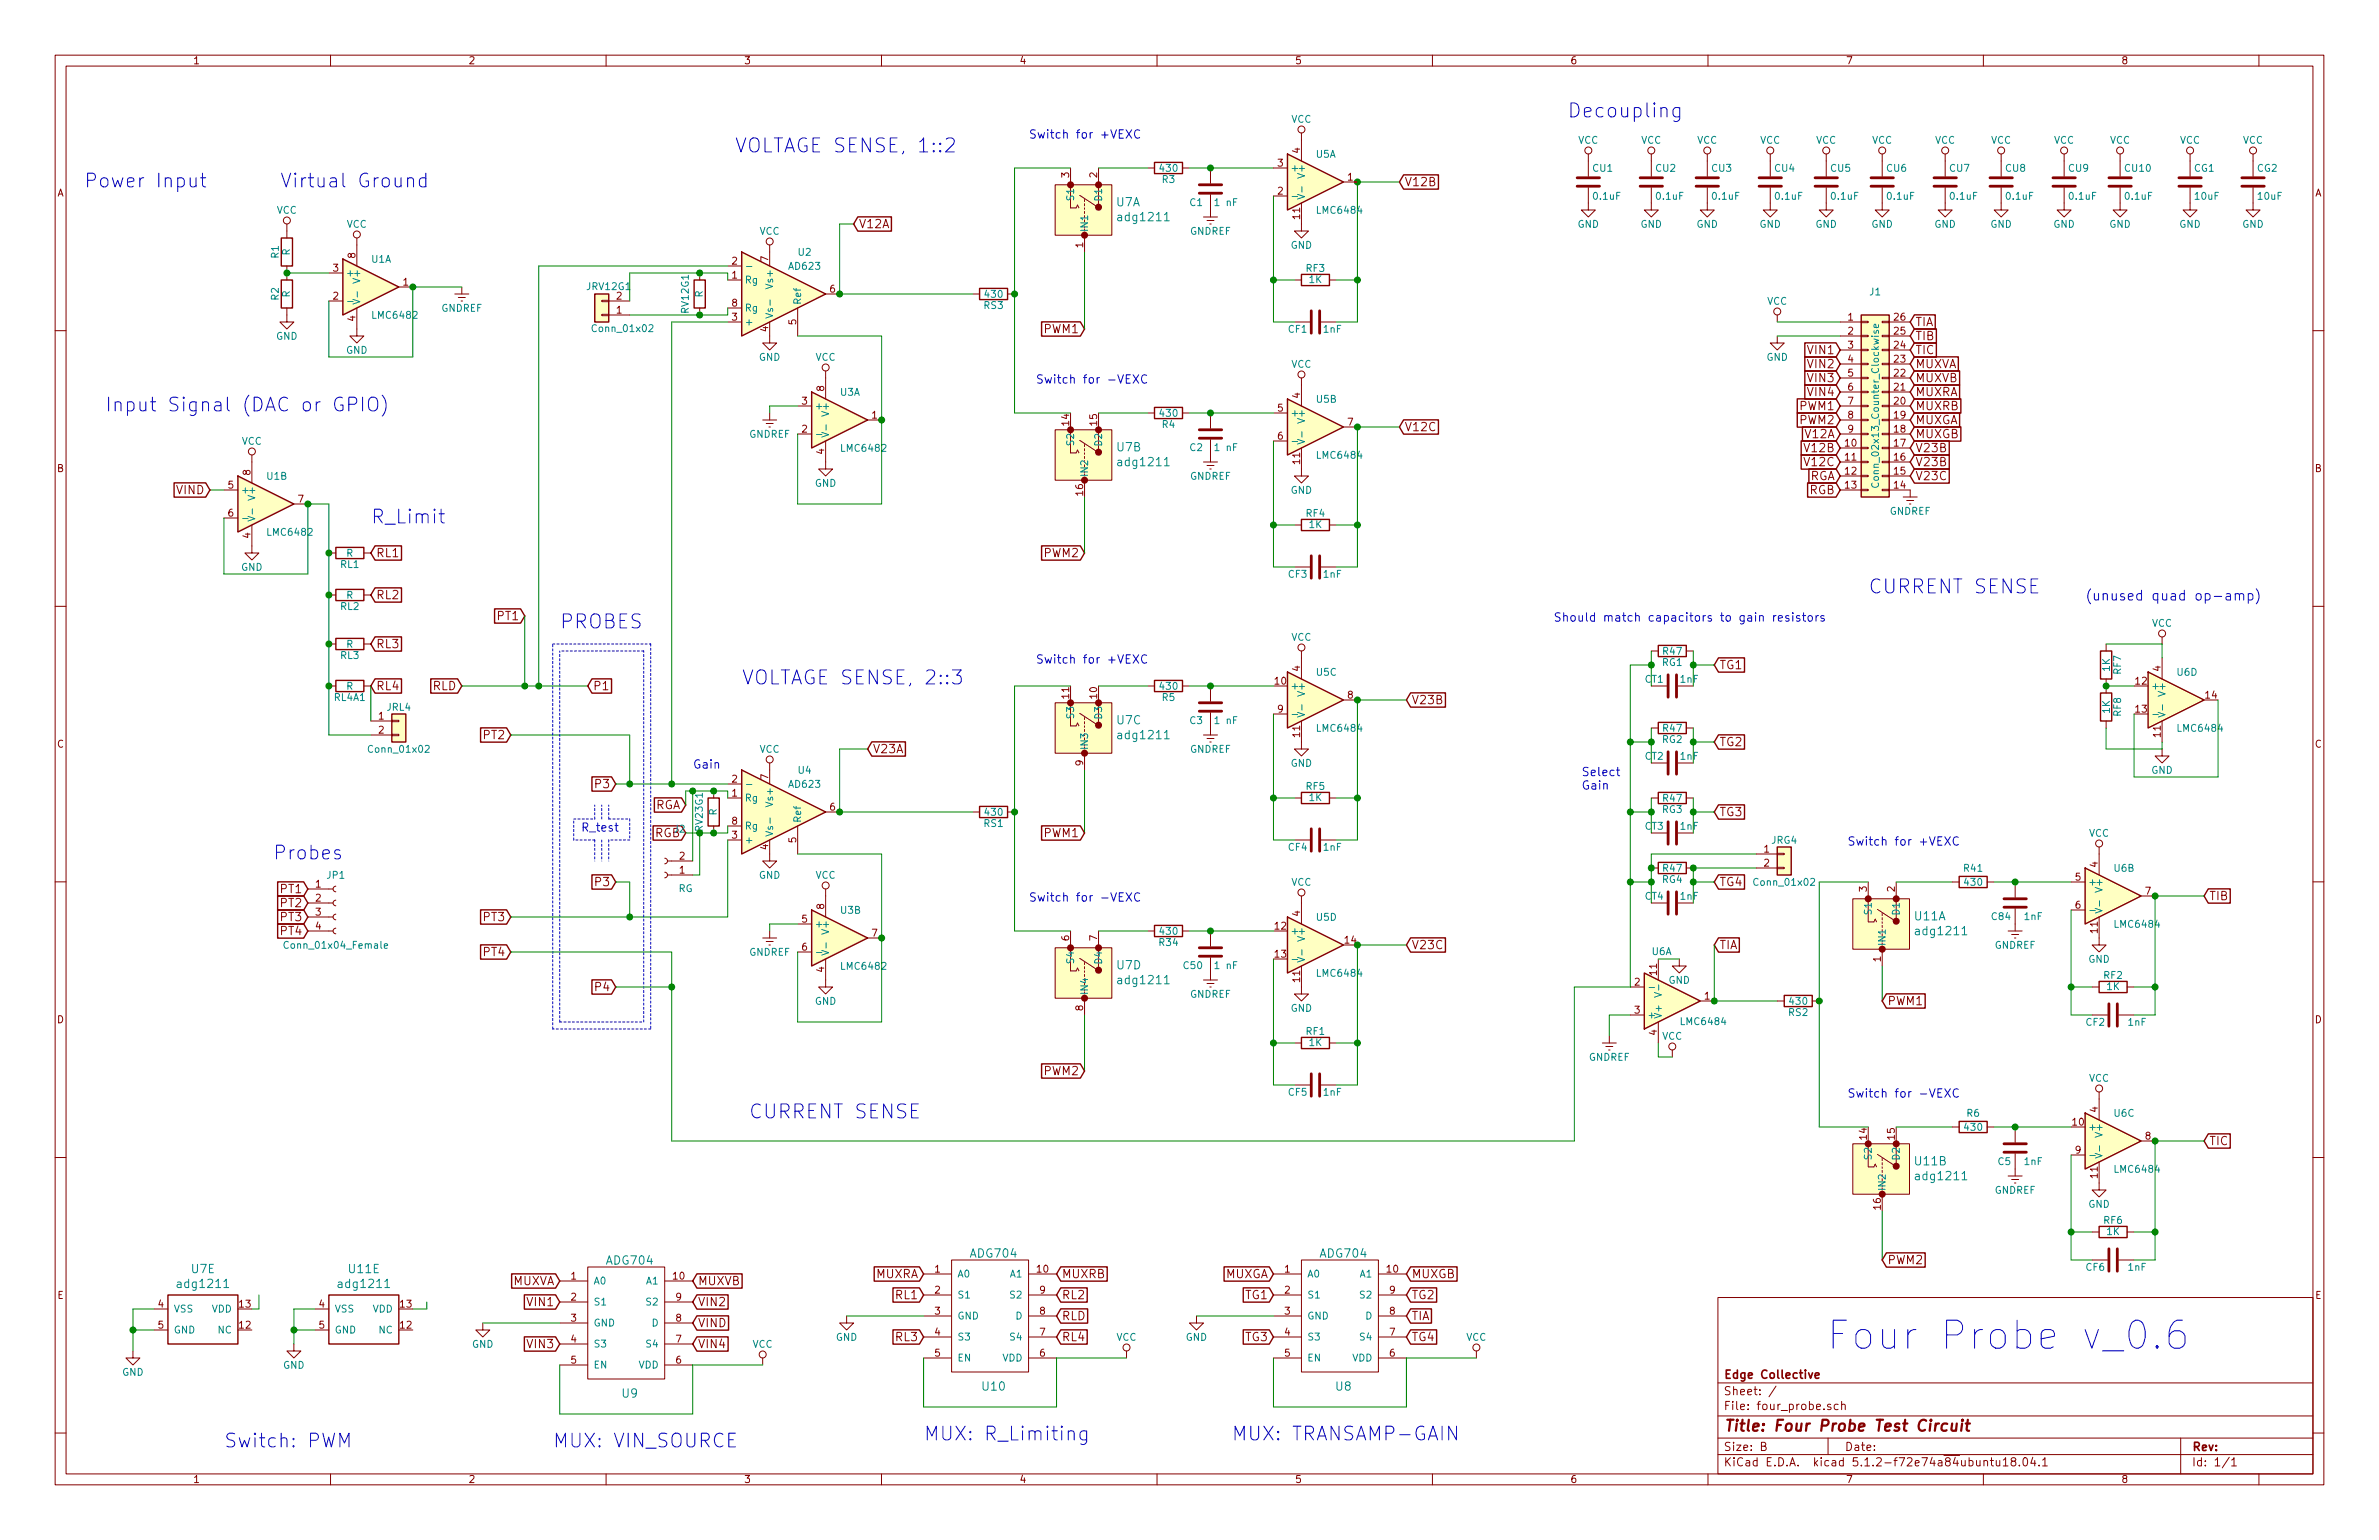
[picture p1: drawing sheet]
<svg xmlns="http://www.w3.org/2000/svg" width="432mm" height="279mm" viewBox="0 0 432 279" stroke-linecap="round" stroke-linejoin="round" font-family="sans-serif">
<defs><g id="words">
<text font-size="7.1" fill="#0000c2" x="331.5" y="244.9">Four Probe v_0.6</text>
<g font-size="3.5" fill="#0000c2">
<text x="284.5" y="21.3">Decoupling</text>
<text x="133.3" y="27.7">VOLTAGE SENSE, 1::2</text>
<text x="15.2" y="34">Power Input</text>
<text x="50.8" y="34">Virtual Ground</text>
<text x="19" y="74.7">Input Signal (DAC or GPIO)</text>
<text x="67.3" y="95">R_Limit</text>
<text x="339.1" y="107.7">CURRENT SENSE</text>
<text x="101.6" y="114">PROBES</text>
<text x="134.6" y="124.2">VOLTAGE SENSE, 2::3</text>
<text x="49.5" y="156">Probes</text>
<text x="135.9" y="202.9">CURRENT SENSE</text>
<text x="40.6" y="262.6">Switch: PWM</text>
<text x="100.3" y="262.6">MUX: VIN_SOURCE</text>
<text x="167.6" y="261.4">MUX: R_Limiting</text>
<text x="223.5" y="261.4">MUX: TRANSAMP-GAIN</text>
</g>
<text font-size="2.8" fill="#840000" x="312.8" y="259.7">Title: Four Probe Test Circuit</text>
<text font-size="2.5" fill="#0000c2" x="378.5" y="109">(unused quad op-amp)</text>
<g font-size="2.1" fill="#0000c2">
<text x="186.7" y="25.1">Switch for +VEXC</text>
<text x="188" y="69.6">Switch for -VEXC</text>
<text x="281.9" y="112.8">Should match capacitors to gain resistors</text>
<text x="188" y="120.4">Switch for +VEXC</text>
<text x="125.7" y="139.4">Gain</text>
<text x="287" y="140.8">Select</text>
<text x="287" y="143.3">Gain</text>
<text x="105.4" y="150.9">R_test</text>
<text x="335.3" y="153.4">Switch for +VEXC</text>
<text x="186.7" y="163.6">Switch for -VEXC</text>
<text x="335.3" y="199.1">Switch for -VEXC</text>
</g>
<g font-size="2.1" fill="#840000">
<text x="254.9" y="33.8">V12B</text>
<text x="155.9" y="41.4">V12A</text>
<text x="347.6" y="59.2">TIA</text>
<text x="189.6" y="60.5">PWM1</text>
<text x="328.4" y="64.3">VIN1</text>
<text x="347.6" y="64.3">TIC</text>
<text x="347.6" y="61.7">TIB</text>
<text x="328.4" y="66.8">VIN2</text>
<text x="328.4" y="69.3">VIN3</text>
<text x="328.4" y="71.9">VIN4</text>
<text x="347.6" y="66.8">MUXVA</text>
<text x="347.6" y="69.3">MUXVB</text>
<text x="347.6" y="71.9">MUXRA</text>
<text x="326.7" y="74.4">PWM1</text>
<text x="326.7" y="77">PWM2</text>
<text x="347.6" y="74.4">MUXRB</text>
<text x="347.6" y="77">MUXGA</text>
<text x="254.9" y="78.2">V12C</text>
<text x="327.8" y="79.5">V12A</text>
<text x="327.8" y="82">V12B</text>
<text x="347.6" y="79.5">MUXGB</text>
<text x="347.6" y="82">V23B</text>
<text x="32.1" y="89.7">VIND</text>
<text x="327.8" y="84.6">V12C</text>
<text x="328.4" y="87.1">RGA</text>
<text x="328.4" y="89.7">RGB</text>
<text x="347.6" y="84.6">V23B</text>
<text x="347.6" y="87.1">V23C</text>
<text x="68.2" y="101.1">RL1</text>
<text x="189.6" y="101.1">PWM2</text>
<text x="68.2" y="108.7">RL2</text>
<text x="90.4" y="112.5">PT1</text>
<text x="68.2" y="117.6">RL3</text>
<text x="68.2" y="125.2">RL4</text>
<text x="78.5" y="125.2">RLD</text>
<text x="107.6" y="125.2">P1</text>
<text x="312.1" y="121.4">TG1</text>
<text x="256.2" y="127.8">V23B</text>
<text x="87.9" y="134.1">PT2</text>
<text x="158.4" y="136.7">V23A</text>
<text x="312.1" y="135.4">TG2</text>
<text x="108.3" y="143">P3</text>
<text x="118.8" y="146.8">RGA</text>
<text x="312.1" y="148.1">TG3</text>
<text x="118.8" y="151.9">RGB</text>
<text x="189.6" y="151.9">PWM1</text>
<text x="108.3" y="160.8">P3</text>
<text x="312.1" y="160.8">TG4</text>
<text x="51.1" y="167.1">PT3</text>
<text x="51.1" y="164.6">PT2</text>
<text x="51.1" y="162.1">PT1</text>
<text x="87.9" y="167.1">PT3</text>
<text x="401" y="163.3">TIB</text>
<text x="51.1" y="169.7">PT4</text>
<text x="87.9" y="173.5">PT4</text>
<text x="256.2" y="172.2">V23C</text>
<text x="312.1" y="172.2">TIA</text>
<text x="108.3" y="179.8">P4</text>
<text x="342.5" y="182.4">PWM1</text>
<text x="189.6" y="195.1">PWM2</text>
<text x="401" y="207.8">TIC</text>
<text x="93" y="233.2">MUXVA</text>
<text x="126.6" y="233.2">MUXVB</text>
<text x="159" y="231.9">MUXRA</text>
<text x="192.7" y="231.9">MUXRB</text>
<text x="222.3" y="231.9">MUXGA</text>
<text x="256.2" y="231.9">MUXGB</text>
<text x="342.5" y="229.4">PWM2</text>
<text x="96" y="237">VIN1</text>
<text x="126.6" y="237">VIN2</text>
<text x="162.7" y="235.7">RL1</text>
<text x="192.7" y="239.5">RLD</text>
<text x="192.7" y="235.7">RL2</text>
<text x="226.1" y="235.7">TG1</text>
<text x="256.2" y="239.5">TIA</text>
<text x="256.2" y="235.7">TG2</text>
<text x="96" y="244.6">VIN3</text>
<text x="126.6" y="244.6">VIN4</text>
<text x="126.6" y="240.8">VIND</text>
<text x="162.7" y="243.3">RL3</text>
<text x="192.7" y="243.3">RL4</text>
<text x="226.1" y="243.3">TG3</text>
<text x="256.2" y="243.3">TG4</text>
<text x="312.8" y="250.1">Edge Collective</text>
<text x="312.8" y="255.8">File: four_probe.sch</text>
<text x="312.8" y="253.1">Sheet: /</text>
<text x="312.8" y="263.2">Size: B</text>
<text x="334.8" y="263.2">Date:</text>
<text x="397.8" y="263.2">Rev:</text>
<text x="312.8" y="266">KiCad E.D.A. kicad 5.1.2-f72e74a84ubuntu18.04.1</text>
<text x="397.8" y="266">Id: 1/1</text>
</g>
<g font-size="2.1" fill="#008484">
<text x="202.6" y="37.4">U7A</text>
<text x="203.3" y="40.1">adg1211</text>
<text x="202.8" y="81.9">U7B</text>
<text x="203.3" y="84.6">adg1211</text>
<text x="202.8" y="131.4">U7C</text>
<text x="203.3" y="134.1">adg1211</text>
<text x="347.5" y="167">U11A</text>
<text x="348.1" y="169.7">adg1211</text>
<text x="202.8" y="175.9">U7D</text>
<text x="203.3" y="178.6">adg1211</text>
<text x="347.6" y="211.4">U11B</text>
<text x="348.1" y="214.1">adg1211</text>
<text x="32.6" y="233.7">adg1211</text>
<text x="34.8" y="231">U7E</text>
<text x="61.8" y="233.7">adg1211</text>
<text x="63.4" y="231">U11E</text>
<text x="110.2" y="229.4">ADG704</text>
<text x="176.2" y="228.2">ADG704</text>
<text x="239.7" y="228.2">ADG704</text>
<text x="113" y="253.6">U9</text>
<text x="178.4" y="252.3">U10</text>
<text x="242.5" y="252.3">U8</text>
</g>
<g font-size="1.8" fill="#840000">
<text x="35" y="11.6">1</text>
<text x="85" y="11.6">2</text>
<text x="135" y="11.6">3</text>
<text x="185" y="11.6">4</text>
<text x="235" y="11.6">5</text>
<text x="285" y="11.6">6</text>
<text x="335" y="11.6">7</text>
<text x="385" y="11.6">8</text>
<text x="236" y="27.8" transform="rotate(-90 236 27.8)">4</text>
<text x="10.4" y="35.6">A</text>
<text x="194.1" y="32.2" transform="rotate(-90 194.1 32.2)">3</text>
<text x="199.1" y="32.2" transform="rotate(-90 199.1 32.2)">2</text>
<text x="231.9" y="35.3">2</text>
<text x="231.9" y="30.2">3</text>
<text x="244.6" y="32.8">1</text>
<text x="420.2" y="35.6">A</text>
<text x="236" y="39.7" transform="rotate(-90 236 39.7)">11</text>
<text x="64.5" y="46.8" transform="rotate(-90 64.5 46.8)">8</text>
<text x="139.4" y="47.5" transform="rotate(-90 139.4 47.5)">7</text>
<text x="196.6" y="44.9" transform="rotate(-90 196.6 44.9)">1</text>
<text x="60.5" y="49.3">3</text>
<text x="73.2" y="51.8">1</text>
<text x="132.9" y="50.5">1</text>
<text x="132.9" y="48">2</text>
<text x="150.6" y="53.1">6</text>
<text x="60.5" y="54.4">2</text>
<text x="64.5" y="58.3" transform="rotate(-90 64.5 58.3)">4</text>
<text x="111.9" y="56.9">1</text>
<text x="111.9" y="54.4">2</text>
<text x="132.9" y="58.2">3</text>
<text x="132.9" y="55.6">8</text>
<text x="144.5" y="58.9" transform="rotate(-90 144.5 58.9)">5</text>
<text x="335.4" y="58.2">1</text>
<text x="343.8" y="58.2">26</text>
<text x="139.4" y="60.2" transform="rotate(-90 139.4 60.2)">4</text>
<text x="335.4" y="60.7">2</text>
<text x="335.4" y="63.2">3</text>
<text x="335.4" y="65.8">4</text>
<text x="343.8" y="65.8">23</text>
<text x="343.8" y="63.2">24</text>
<text x="343.8" y="60.7">25</text>
<text x="149.6" y="71" transform="rotate(-90 149.6 71)">8</text>
<text x="335.4" y="68.3">5</text>
<text x="335.4" y="70.9">6</text>
<text x="343.8" y="70.9">21</text>
<text x="343.8" y="68.3">22</text>
<text x="145.6" y="73.4">3</text>
<text x="158.3" y="75.9">1</text>
<text x="194.1" y="77.2" transform="rotate(-90 194.1 77.2)">14</text>
<text x="199.1" y="77.2" transform="rotate(-90 199.1 77.2)">15</text>
<text x="231.9" y="74.7">5</text>
<text x="236" y="72.2" transform="rotate(-90 236 72.2)">4</text>
<text x="244.6" y="77.2">7</text>
<text x="335.4" y="73.4">7</text>
<text x="335.4" y="75.9">8</text>
<text x="343.8" y="75.9">19</text>
<text x="343.8" y="73.4">20</text>
<text x="145.6" y="78.5">2</text>
<text x="149.6" y="82.4" transform="rotate(-90 149.6 82.4)">4</text>
<text x="231.9" y="79.8">6</text>
<text x="334.9" y="81">10</text>
<text x="334.9" y="83.6">11</text>
<text x="335.4" y="78.5">9</text>
<text x="343.8" y="83.6">16</text>
<text x="343.8" y="81">17</text>
<text x="343.8" y="78.5">18</text>
<text x="10.4" y="85.6">B</text>
<text x="41.4" y="88.6">5</text>
<text x="45.5" y="86.2" transform="rotate(-90 45.5 86.2)">8</text>
<text x="196.6" y="89.9" transform="rotate(-90 196.6 89.9)">16</text>
<text x="236" y="84.2" transform="rotate(-90 236 84.2)">11</text>
<text x="334.9" y="86.1">12</text>
<text x="334.9" y="88.6">13</text>
<text x="343.8" y="88.6">14</text>
<text x="343.8" y="86.1">15</text>
<text x="420.2" y="85.6">B</text>
<text x="41.4" y="93.7">6</text>
<text x="54.1" y="91.2">7</text>
<text x="45.5" y="97.6" transform="rotate(-90 45.5 97.6)">4</text>
<text x="231.4" y="124.2">10</text>
<text x="236" y="121.8" transform="rotate(-90 236 121.8)">4</text>
<text x="387.7" y="124.2">12</text>
<text x="392.2" y="121.8" transform="rotate(-90 392.2 121.8)">4</text>
<text x="68.7" y="130.6">1</text>
<text x="194.1" y="126.7" transform="rotate(-90 194.1 126.7)">11</text>
<text x="199.1" y="126.7" transform="rotate(-90 199.1 126.7)">10</text>
<text x="231.9" y="129.3">9</text>
<text x="244.6" y="126.7">8</text>
<text x="387.7" y="129.3">13</text>
<text x="400.4" y="126.7">14</text>
<text x="10.4" y="135.6">C</text>
<text x="68.7" y="133.1">2</text>
<text x="236" y="133.7" transform="rotate(-90 236 133.7)">11</text>
<text x="392.2" y="133.7" transform="rotate(-90 392.2 133.7)">11</text>
<text x="420.2" y="135.6">C</text>
<text x="132.9" y="142">2</text>
<text x="139.4" y="141.5" transform="rotate(-90 139.4 141.5)">7</text>
<text x="196.6" y="138.9" transform="rotate(-90 196.6 138.9)">9</text>
<text x="132.9" y="144.5">1</text>
<text x="132.9" y="149.6">8</text>
<text x="150.6" y="147.1">6</text>
<text x="123.3" y="156">2</text>
<text x="132.9" y="152.1">3</text>
<text x="139.4" y="154.2" transform="rotate(-90 139.4 154.2)">4</text>
<text x="144.5" y="152.9" transform="rotate(-90 144.5 152.9)">5</text>
<text x="320.2" y="154.7">1</text>
<text x="57.3" y="161">1</text>
<text x="123.3" y="158.5">1</text>
<text x="320.2" y="157.2">2</text>
<text x="338.8" y="161.8" transform="rotate(-90 338.8 161.8)">3</text>
<text x="343.9" y="161.8" transform="rotate(-90 343.9 161.8)">2</text>
<text x="376.7" y="159.8">5</text>
<text x="380.7" y="157.3" transform="rotate(-90 380.7 157.3)">4</text>
<text x="57.3" y="163.6">2</text>
<text x="57.3" y="166.1">3</text>
<text x="145.6" y="167.4">5</text>
<text x="149.6" y="164.9" transform="rotate(-90 149.6 164.9)">8</text>
<text x="236" y="166.2" transform="rotate(-90 236 166.2)">4</text>
<text x="376.7" y="164.8">6</text>
<text x="389.4" y="162.3">7</text>
<text x="57.3" y="168.7">4</text>
<text x="145.6" y="172.5">6</text>
<text x="158.3" y="169.9">7</text>
<text x="194.1" y="170.7" transform="rotate(-90 194.1 170.7)">6</text>
<text x="199.1" y="170.7" transform="rotate(-90 199.1 170.7)">7</text>
<text x="231.4" y="168.7">12</text>
<text x="231.4" y="173.7">13</text>
<text x="244.1" y="171.2">14</text>
<text x="380.7" y="169.2" transform="rotate(-90 380.7 169.2)">11</text>
<text x="149.6" y="176.4" transform="rotate(-90 149.6 176.4)">4</text>
<text x="236" y="178.1" transform="rotate(-90 236 178.1)">11</text>
<text x="296.7" y="178.8">2</text>
<text x="300.7" y="176.9" transform="rotate(-90 300.7 176.9)">11</text>
<text x="341.4" y="174.5" transform="rotate(-90 341.4 174.5)">1</text>
<text x="10.4" y="185.6">D</text>
<text x="196.6" y="183.4" transform="rotate(-90 196.6 183.4)">8</text>
<text x="296.7" y="183.9">3</text>
<text x="309.4" y="181.4">1</text>
<text x="420.2" y="185.6">D</text>
<text x="300.7" y="187.8" transform="rotate(-90 300.7 187.8)">4</text>
<text x="380.7" y="201.8" transform="rotate(-90 380.7 201.8)">4</text>
<text x="338.8" y="206.7" transform="rotate(-90 338.8 206.7)">14</text>
<text x="343.9" y="206.7" transform="rotate(-90 343.9 206.7)">15</text>
<text x="376.2" y="204.2">10</text>
<text x="376.7" y="209.3">9</text>
<text x="389.4" y="206.8">8</text>
<text x="380.7" y="213.7" transform="rotate(-90 380.7 213.7)">11</text>
<text x="341.4" y="219.4" transform="rotate(-90 341.4 219.4)">16</text>
<text x="103.7" y="232.2">1</text>
<text x="122.2" y="232.2">10</text>
<text x="169.7" y="230.9">1</text>
<text x="188.3" y="230.9">10</text>
<text x="233.2" y="230.9">1</text>
<text x="251.8" y="230.9">10</text>
<text x="10.4" y="235.6">E</text>
<text x="28.7" y="237.2">4</text>
<text x="43.5" y="237.2">13</text>
<text x="57.9" y="237.2">4</text>
<text x="72.7" y="237.2">13</text>
<text x="103.7" y="236">2</text>
<text x="103.7" y="239.8">3</text>
<text x="122.7" y="239.8">8</text>
<text x="122.7" y="236">9</text>
<text x="169.7" y="234.7">2</text>
<text x="169.7" y="238.5">3</text>
<text x="188.7" y="238.5">8</text>
<text x="188.7" y="234.7">9</text>
<text x="233.2" y="234.7">2</text>
<text x="233.2" y="238.5">3</text>
<text x="252.2" y="238.5">8</text>
<text x="252.2" y="234.7">9</text>
<text x="420.2" y="235.6">E</text>
<text x="28.7" y="241">5</text>
<text x="43.5" y="241">12</text>
<text x="57.9" y="241">5</text>
<text x="72.7" y="241">12</text>
<text x="103.7" y="243.6">4</text>
<text x="122.7" y="243.6">7</text>
<text x="169.7" y="242.3">4</text>
<text x="188.7" y="242.3">7</text>
<text x="233.2" y="242.3">4</text>
<text x="252.2" y="242.3">7</text>
<text x="103.7" y="247.4">5</text>
<text x="122.7" y="247.4">6</text>
<text x="169.7" y="246.1">5</text>
<text x="188.7" y="246.1">6</text>
<text x="233.2" y="246.1">5</text>
<text x="252.2" y="246.1">6</text>
<text x="35" y="269">1</text>
<text x="85" y="269">2</text>
<text x="135" y="269">3</text>
<text x="185" y="269">4</text>
<text x="235" y="269">5</text>
<text x="285" y="269">6</text>
<text x="335" y="269">7</text>
<text x="385" y="269">8</text>
</g>
<g font-size="1.8" fill="#008484">
<text x="234.4" y="22.3">VCC</text>
<text x="238.9" y="28.6">U5A</text>
<text x="286.4" y="26.1">VCC</text>
<text x="297.9" y="26.1">VCC</text>
<text x="308" y="26.1">VCC</text>
<text x="319.5" y="26.1">VCC</text>
<text x="329.6" y="26.1">VCC</text>
<text x="339.8" y="26.1">VCC</text>
<text x="351.2" y="26.1">VCC</text>
<text x="361.4" y="26.1">VCC</text>
<text x="372.8" y="26.1">VCC</text>
<text x="383" y="26.1">VCC</text>
<text x="395.7" y="26.1">VCC</text>
<text x="407.1" y="26.1">VCC</text>
<text x="210.6" y="31.2">430</text>
<text x="211" y="33.2">R3</text>
<text x="234.2" y="31.1">+</text>
<text x="236.9" y="31.9" transform="rotate(-90 236.9 31.9)">V+</text>
<text x="289.2" y="31.2">CU1</text>
<text x="300.6" y="31.2">CU2</text>
<text x="310.7" y="31.2">CU3</text>
<text x="322.2" y="31.2">CU4</text>
<text x="332.3" y="31.2">CU5</text>
<text x="342.5" y="31.2">CU6</text>
<text x="353.9" y="31.2">CU7</text>
<text x="364.1" y="31.2">CU8</text>
<text x="375.5" y="31.2">CU9</text>
<text x="385.8" y="31.2">CU10</text>
<text x="398.3" y="31.2">CG1</text>
<text x="409.7" y="31.2">CG2</text>
<text x="50.2" y="38.8">VCC</text>
<text x="62.9" y="41.3">VCC</text>
<text x="194.9" y="36.2" transform="rotate(-90 194.9 36.2)">S1</text>
<text x="200" y="36.3" transform="rotate(-90 200 36.3)">D1</text>
<text x="216" y="37.4">C1</text>
<text x="220.7" y="37.4">1 nF</text>
<text x="239.2" y="38.8">LMC6484</text>
<text x="286.3" y="41.3">GND</text>
<text x="289.3" y="36.2">0.1uF</text>
<text x="297.8" y="41.3">GND</text>
<text x="300.7" y="36.2">0.1uF</text>
<text x="307.9" y="41.3">GND</text>
<text x="310.9" y="36.2">0.1uF</text>
<text x="319.4" y="41.3">GND</text>
<text x="322.3" y="36.2">0.1uF</text>
<text x="329.5" y="41.3">GND</text>
<text x="332.5" y="36.2">0.1uF</text>
<text x="339.7" y="41.3">GND</text>
<text x="342.6" y="36.2">0.1uF</text>
<text x="351.1" y="41.3">GND</text>
<text x="354.1" y="36.2">0.1uF</text>
<text x="361.3" y="41.3">GND</text>
<text x="364.2" y="36.2">0.1uF</text>
<text x="372.7" y="41.3">GND</text>
<text x="375.7" y="36.2">0.1uF</text>
<text x="382.9" y="41.3">GND</text>
<text x="385.8" y="36.2">0.1uF</text>
<text x="395.6" y="41.3">GND</text>
<text x="398.5" y="36.2">10uF</text>
<text x="407" y="41.3">GND</text>
<text x="409.9" y="36.2">10uF</text>
<text x="50.6" y="46.8" transform="rotate(-90 50.6 46.8)">R1</text>
<text x="52.6" y="46.4" transform="rotate(-90 52.6 46.4)">R</text>
<text x="67.4" y="47.7">U1A</text>
<text x="137.8" y="42.6">VCC</text>
<text x="144.9" y="46.4">U2</text>
<text x="197.5" y="42.2" transform="rotate(-90 197.5 42.2)">IN1</text>
<text x="216" y="42.6">GNDREF</text>
<text x="234.3" y="45.1">GND</text>
<text x="52.6" y="54" transform="rotate(-90 52.6 54)">R</text>
<text x="62.7" y="50.2">+</text>
<text x="65.4" y="51" transform="rotate(-90 65.4 51)">V+</text>
<text x="106.6" y="52.6">JRV12G1</text>
<text x="127.6" y="54" transform="rotate(-90 127.6 54)">R</text>
<text x="135.1" y="51.4">Rg</text>
<text x="140.3" y="52" transform="rotate(-90 140.3 52)">Vs+</text>
<text x="143.3" y="48.9">AD623</text>
<text x="237.1" y="49.3">RF3</text>
<text x="237.6" y="51.4">1K</text>
<text x="339.4" y="53.6">J1</text>
<text x="50.6" y="54.5" transform="rotate(-90 50.6 54.5)">R2</text>
<text x="67.8" y="57.8">LMC6482</text>
<text x="80.1" y="56.6">GNDREF</text>
<text x="125" y="56.7" transform="rotate(-90 125 56.7)">RV12G1</text>
<text x="135.1" y="59.1">+</text>
<text x="135.1" y="56.5">Rg</text>
<text x="140.3" y="57.9" transform="rotate(-90 140.3 57.9)">Vs-</text>
<text x="145.4" y="55.4" transform="rotate(-90 145.4 55.4)">Ref</text>
<text x="178.6" y="56.1">RS3</text>
<text x="178.9" y="54">430</text>
<text x="320.7" y="55.3">VCC</text>
<text x="50.1" y="61.6">GND</text>
<text x="62.8" y="64.2">GND</text>
<text x="107.8" y="60.2">Conn_01x02</text>
<text x="137.7" y="65.5">GND</text>
<text x="148" y="65.5">VCC</text>
<text x="233.9" y="60.4">CF1</text>
<text x="240.3" y="60.4">1nF</text>
<text x="320.6" y="65.5">GND</text>
<text x="152.5" y="71.8">U3A</text>
<text x="234.4" y="66.7">VCC</text>
<text x="147.8" y="74.3">+</text>
<text x="150.5" y="75.1" transform="rotate(-90 150.5 75.1)">V+</text>
<text x="210.6" y="75.6">430</text>
<text x="211" y="77.6">R4</text>
<text x="234.2" y="75.6">+</text>
<text x="236.9" y="76.4" transform="rotate(-90 236.9 76.4)">V+</text>
<text x="239" y="73.1">U5B</text>
<text x="43.9" y="80.7">VCC</text>
<text x="136" y="79.4">GNDREF</text>
<text x="152.9" y="82">LMC6482</text>
<text x="194.9" y="80.6" transform="rotate(-90 194.9 80.6)">S2</text>
<text x="200" y="80.7" transform="rotate(-90 200 80.7)">D2</text>
<text x="216" y="81.8">C2</text>
<text x="220.7" y="81.8">1 nF</text>
<text x="239.2" y="83.2">LMC6484</text>
<text x="43.7" y="89.5">+</text>
<text x="48.5" y="87">U1B</text>
<text x="147.9" y="88.3">GND</text>
<text x="197.5" y="86.6" transform="rotate(-90 197.5 86.6)">IN2</text>
<text x="216" y="87">GNDREF</text>
<text x="234.3" y="89.6">GND</text>
<text x="341" y="87.5" transform="rotate(-90 341 87.5)">Conn_02x13_Counter_Clockwise</text>
<text x="46.4" y="90.3" transform="rotate(-90 46.4 90.3)">V+</text>
<text x="237.1" y="93.8">RF4</text>
<text x="237.6" y="95.8">1K</text>
<text x="343" y="93.4">GNDREF</text>
<text x="48.7" y="97.2">LMC6482</text>
<text x="62.9" y="101">R</text>
<text x="43.8" y="103.6">GND</text>
<text x="61.8" y="103">RL1</text>
<text x="233.9" y="104.8">CF3</text>
<text x="240.3" y="104.8">1nF</text>
<text x="61.8" y="110.7">RL2</text>
<text x="62.9" y="108.6">R</text>
<text x="390.6" y="113.7">VCC</text>
<text x="61.8" y="119.6">RL3</text>
<text x="62.9" y="117.5">R</text>
<text x="234.4" y="116.3">VCC</text>
<text x="301.9" y="118.8">R47</text>
<text x="62.9" y="125.1">R</text>
<text x="210.6" y="125.1">430</text>
<text x="234.2" y="125.1">+</text>
<text x="236.9" y="125.9" transform="rotate(-90 236.9 125.9)">V+</text>
<text x="239" y="122.6">U5C</text>
<text x="298.6" y="123.9">CT1</text>
<text x="301.7" y="120.8">RG1</text>
<text x="305" y="123.9">1nF</text>
<text x="383" y="121.8" transform="rotate(-90 383 121.8)">1K</text>
<text x="385" y="122.3" transform="rotate(-90 385 122.3)">RF7</text>
<text x="390.4" y="125.1">+</text>
<text x="393.1" y="125.9" transform="rotate(-90 393.1 125.9)">V+</text>
<text x="395.2" y="122.6">U6D</text>
<text x="60.7" y="127.2">RL4A1</text>
<text x="70.2" y="129">JRL4</text>
<text x="194.9" y="130.2" transform="rotate(-90 194.9 130.2)">S3</text>
<text x="200" y="130.3" transform="rotate(-90 200 130.3)">D3</text>
<text x="211" y="127.2">R5</text>
<text x="216" y="131.4">C3</text>
<text x="220.7" y="131.4">1 nF</text>
<text x="383" y="129.4" transform="rotate(-90 383 129.4)">1K</text>
<text x="385" y="129.9" transform="rotate(-90 385 129.9)">RF8</text>
<text x="67.2" y="136.6">Conn_01x02</text>
<text x="137.8" y="136.6">VCC</text>
<text x="197.5" y="136.1" transform="rotate(-90 197.5 136.1)">IN3</text>
<text x="216" y="136.6">GNDREF</text>
<text x="239.2" y="132.8">LMC6484</text>
<text x="298.6" y="137.8">CT2</text>
<text x="301.7" y="134.8">RG2</text>
<text x="301.9" y="132.8">R47</text>
<text x="305" y="137.8">1nF</text>
<text x="395.5" y="132.8">LMC6484</text>
<text x="143.3" y="142.9">AD623</text>
<text x="144.9" y="140.4">U4</text>
<text x="234.3" y="139.1">GND</text>
<text x="237.1" y="143.3">RF5</text>
<text x="390.5" y="140.4">GND</text>
<text x="130.1" y="148" transform="rotate(-90 130.1 148)">R</text>
<text x="135.1" y="145.4">Rg</text>
<text x="140.3" y="145.9" transform="rotate(-90 140.3 145.9)">Vs+</text>
<text x="145.4" y="149.4" transform="rotate(-90 145.4 149.4)">Ref</text>
<text x="178.9" y="148">430</text>
<text x="237.6" y="145.3">1K</text>
<text x="301.7" y="147.5">RG3</text>
<text x="301.9" y="145.5">R47</text>
<text x="122.4" y="151.1">J2</text>
<text x="127.6" y="150.7" transform="rotate(-90 127.6 150.7)">RV23G1</text>
<text x="135.1" y="153">+</text>
<text x="135.1" y="150.5">Rg</text>
<text x="140.3" y="151.9" transform="rotate(-90 140.3 151.9)">Vs-</text>
<text x="178.6" y="150">RS1</text>
<text x="233.9" y="154.4">CF4</text>
<text x="240.3" y="154.4">1nF</text>
<text x="298.6" y="150.5">CT3</text>
<text x="305" y="150.5">1nF</text>
<text x="321.5" y="153.1">JRG4</text>
<text x="379.1" y="151.8">VCC</text>
<text x="59.4" y="159.4">JP1</text>
<text x="123.1" y="161.8">RG</text>
<text x="137.7" y="159.4">GND</text>
<text x="148" y="159.4">VCC</text>
<text x="234.4" y="160.7">VCC</text>
<text x="301.7" y="160.2">RG4</text>
<text x="301.9" y="158.2">R47</text>
<text x="318.6" y="160.7">Conn_01x02</text>
<text x="356.5" y="158.2">R41</text>
<text x="356.7" y="160.7">430</text>
<text x="379" y="160.7">+</text>
<text x="381.6" y="161.5" transform="rotate(-90 381.6 161.5)">V+</text>
<text x="383.8" y="158.2">U6B</text>
<text x="152.6" y="165.8">U3B</text>
<text x="239" y="167.1">U5D</text>
<text x="298.6" y="163.2">CT4</text>
<text x="305" y="163.2">1nF</text>
<text x="339.7" y="165.7" transform="rotate(-90 339.7 165.7)">S1</text>
<text x="344.8" y="165.8" transform="rotate(-90 344.8 165.8)">D1</text>
<text x="361.6" y="166.9">C84</text>
<text x="367.5" y="166.9">1nF</text>
<text x="52.2" y="172.1">Conn_01x04_Female</text>
<text x="136" y="173.4">GNDREF</text>
<text x="147.8" y="168.3">+</text>
<text x="150.5" y="169.1" transform="rotate(-90 150.5 169.1)">V+</text>
<text x="210.5" y="171.6">R34</text>
<text x="210.6" y="169.6">430</text>
<text x="234.2" y="169.5">+</text>
<text x="236.9" y="170.4" transform="rotate(-90 236.9 170.4)">V+</text>
<text x="299.8" y="173.3">U6A</text>
<text x="342.3" y="171.7" transform="rotate(-90 342.3 171.7)">IN1</text>
<text x="362" y="172.1">GNDREF</text>
<text x="384" y="168.3">LMC6484</text>
<text x="152.9" y="175.9">LMC6482</text>
<text x="194.9" y="174.6" transform="rotate(-90 194.9 174.6)">S4</text>
<text x="200" y="174.7" transform="rotate(-90 200 174.7)">D4</text>
<text x="214.9" y="175.8">C50</text>
<text x="220.7" y="175.8">1 nF</text>
<text x="239.2" y="177.2">LMC6484</text>
<text x="302.8" y="178.5">GND</text>
<text x="379" y="174.7">GND</text>
<text x="381.9" y="177.6">RF2</text>
<text x="382.4" y="179.6">1K</text>
<text x="147.9" y="182.3">GND</text>
<text x="197.5" y="180.6" transform="rotate(-90 197.5 180.6)">IN4</text>
<text x="216" y="181">GNDREF</text>
<text x="234.3" y="183.6">GND</text>
<text x="299" y="184.8">+</text>
<text x="301.6" y="184.9" transform="rotate(-90 301.6 184.9)">V+</text>
<text x="305.3" y="186">LMC6484</text>
<text x="324.7" y="184.3">RS2</text>
<text x="324.9" y="182.3">430</text>
<text x="237.1" y="187.8">RF1</text>
<text x="237.6" y="189.8">1K</text>
<text x="301.7" y="188.6">VCC</text>
<text x="378.6" y="186.1">CF2</text>
<text x="386.3" y="186.1">1nF</text>
<text x="288.4" y="192.5">GNDREF</text>
<text x="379.1" y="196.3">VCC</text>
<text x="233.9" y="198.8">CF5</text>
<text x="240.3" y="198.8">1nF</text>
<text x="357" y="202.6">R6</text>
<text x="383.8" y="202.6">U6C</text>
<text x="356.7" y="205.2">430</text>
<text x="379" y="205.1">+</text>
<text x="381.6" y="205.9" transform="rotate(-90 381.6 205.9)">V+</text>
<text x="339.7" y="210.2" transform="rotate(-90 339.7 210.2)">S2</text>
<text x="344.8" y="210.3" transform="rotate(-90 344.8 210.3)">D2</text>
<text x="362.7" y="211.4">C5</text>
<text x="367.5" y="211.4">1nF</text>
<text x="384" y="212.8">LMC6484</text>
<text x="342.3" y="216.2" transform="rotate(-90 342.3 216.2)">IN2</text>
<text x="362" y="216.6">GNDREF</text>
<text x="379" y="219.1">GND</text>
<text x="381.9" y="222">RF6</text>
<text x="382.4" y="224.1">1K</text>
<text x="107.7" y="233">A0</text>
<text x="117.4" y="233">A1</text>
<text x="173.7" y="231.8">A0</text>
<text x="183.4" y="231.8">A1</text>
<text x="237.2" y="231.8">A0</text>
<text x="246.9" y="231.8">A1</text>
<text x="378.6" y="230.6">CF6</text>
<text x="386.3" y="230.6">1nF</text>
<text x="31.5" y="238.1">VSS</text>
<text x="38.4" y="238.1">VDD</text>
<text x="60.7" y="238.1">VSS</text>
<text x="67.6" y="238.1">VDD</text>
<text x="107.7" y="236.9">S1</text>
<text x="117.5" y="236.9">S2</text>
<text x="173.7" y="235.6">S1</text>
<text x="173.7" y="239.4">GND</text>
<text x="183.5" y="235.6">S2</text>
<text x="184.4" y="239.4">D</text>
<text x="237.2" y="235.6">S1</text>
<text x="237.2" y="239.4">GND</text>
<text x="247" y="235.6">S2</text>
<text x="247.9" y="239.4">D</text>
<text x="31.5" y="241.9">GND</text>
<text x="39.6" y="241.9">NC</text>
<text x="60.7" y="241.9">GND</text>
<text x="68.8" y="241.9">NC</text>
<text x="85.7" y="244.5">GND</text>
<text x="107.7" y="240.7">GND</text>
<text x="107.7" y="244.5">S3</text>
<text x="117.5" y="244.5">S4</text>
<text x="118.4" y="240.7">D</text>
<text x="136.6" y="244.5">VCC</text>
<text x="151.7" y="243.3">GND</text>
<text x="173.7" y="243.2">S3</text>
<text x="183.5" y="243.2">S4</text>
<text x="202.6" y="243.3">VCC</text>
<text x="215.2" y="243.3">GND</text>
<text x="237.2" y="243.2">S3</text>
<text x="247" y="243.2">S4</text>
<text x="266.1" y="243.3">VCC</text>
<text x="22.2" y="249.6">GND</text>
<text x="51.4" y="248.3">GND</text>
<text x="107.7" y="248.3">EN</text>
<text x="115.9" y="248.3">VDD</text>
<text x="173.7" y="247">EN</text>
<text x="181.9" y="247">VDD</text>
<text x="237.2" y="247">EN</text>
<text x="245.4" y="247">VDD</text>
</g>
</g></defs>
<g fill="none" stroke="#840000" stroke-width=".18">
<path d="M10 10h411.8v259.4h-411.8zM12 12h407.8v255.4h-407.8zM60 10v2M110 10v2M160 10v2M210 10v2M260 10v2M310 10v2M360 10v2M410 10v2M191.5 33.5h10.3v9.2h-10.3zM194.3 34v3.7h1l.3-.5 .2 .5"/>
<path d="M194.3 30.5v2.5M196 35.4l2.9 1.9M196.8 36.2v.4M196.8 37v.3M196.8 37.7v.3M196.8 38.4v.3M196.8 39.1v.4M199.4 30.5v2.5M199.4 34v3M208.3 30.5h1.2M214.6 30.5h1.3M218.4 39.4h2.6"/>
<path d="M219.7 30.5v2.8M219.7 35.3v4.1M231.1 30.5h2.6M231.1 35.6h2.6M236.2 36.8v5.1h1.3l-1.3 1.3-1.3-1.3h1.3M236.2 24.1v5.1M243.8 33h2.6M288.3 34v4.1h1.3l-1.3 1.3-1.3-1.3h1.3M288.3 27.9v4.1M299.7 34v4.1h1.3l-1.3 1.3-1.3-1.3h1.3M299.7 27.9v4.1M309.9 34v4.1h1.2l-1.2 1.3-1.3-1.3h1.3"/>
<path d="M309.9 27.9v4.1M321.3 34v4.1h1.3l-1.3 1.3-1.3-1.3h1.3M321.3 27.9v4.1M331.5 34v4.1h1.2l-1.2 1.3-1.3-1.3h1.3M331.5 27.9v4.1M341.6 34v4.1h1.3l-1.3 1.3-1.2-1.3h1.2M341.6 27.9v4.1M353.1 34v4.1h1.2l-1.2 1.3-1.3-1.3h1.3M353.1 27.9v4.1M363.2 34v4.1h1.3l-1.3 1.3-1.3-1.3h1.3M363.2 27.9v4.1M374.6 34v4.1h1.3l-1.3 1.3-1.2-1.3h1.2"/>
<path d="M374.6 27.9v4.1M384.8 34v4.1h1.3l-1.3 1.3-1.3-1.3h1.3M384.8 27.9v4.1M397.5 34v4.1h1.3l-1.3 1.3-1.3-1.3h1.3M397.5 27.9v4.1M408.9 34v4.1h1.3l-1.3 1.3-1.2-1.3h1.2M408.9 27.9v4.1M10 60h2M52.1 55.9v2.5h1.2l-1.2 1.3-1.3-1.3h1.3M52.1 40.6v2.6M52.1 48.3v2.5M59.7 54.6h2.5"/>
<path d="M59.7 49.5h2.5M64.8 55.9v5.1h1.2l-1.2 1.2-1.3-1.2h1.3M64.8 43.2v5.1M72.4 52.1h2.5M82.5 53.3h2.6M83.2 54h1.3M83.7 54.6h.2M83.8 52.1v1.2M109.2 54.5h1.3v.2h-1.3zM109.2 57h1.3v.3h-1.3zM110.5 54.6h3.8M110.5 57.2h3.8"/>
<path d="M127 49.5v1.3M127 55.9v1.3M132.1 50.8h2.5M132.1 58.4h2.5M132.1 48.3h2.5M132.1 55.9h2.5M139.7 58.4v3.8h1.3l-1.3 1.3-1.3-1.3h1.3M139.7 44.5v3.8M144.8 55.9v5.1M149.9 53.3h2.5M176.5 53.3h1.3M182.9 53.3h1.2"/>
<path d="M196.8 43.2v2.5M219.1 40h1.2M219.6 40.6h.2M234.9 50.8h1.3M234.9 58.4h2.8M239.8 58.4h2.8M241.3 50.8h1.3M322.6 57.2v1.2M334 58.4h3.8M337.8 58.3h1.3v.2h-1.3zM341.6 58.3h1.3v.2h-1.3zM342.9 58.4h3.8"/>
<path d="M419.8 60h2M138.4 76.2h2.6M139.1 76.8h1.2M139.6 77.5h.2M139.7 74.9v1.3M144.8 78.7h2.5M144.8 73.7h2.5M149.9 67.3v5.1M157.5 76.2h2.5M191.5 78h10.3v9.1h-10.3zM194.3 78.5v3.7h1l.3-.5 .2 .5M196 79.9l2.9 1.9"/>
<path d="M199.4 78.5v2.9M208.3 74.9h1.2M214.6 74.9h1.3M219.7 74.9v2.8M219.7 79.8v4M231.1 74.9h2.6M236.2 68.6v5.1M243.8 77.5h2.6M322.6 61v1.2h1.2l-1.2 1.3-1.3-1.3h1.3M334 76.2h3.8M334 78.7h3.8M334 73.7h3.8"/>
<path d="M334 61h3.8M334 71.1h3.8M334 68.6h3.8M334 66h3.8M334 63.5h3.8M337.8 78.6h1.3v.3h-1.3zM337.8 76.1h1.3v.2h-1.3zM337.8 73.5h1.3v.3h-1.3zM337.8 71h1.3v.2h-1.3zM337.8 68.5h1.3v.2h-1.3zM337.8 65.9h1.3v.3h-1.3zM337.8 63.4h1.3v.2h-1.3z"/>
<path d="M337.8 60.8h1.3v.3h-1.3zM341.6 78.6h1.3v.3h-1.3zM341.6 76.1h1.3v.2h-1.3zM341.6 73.5h1.3v.3h-1.3zM341.6 71h1.3v.2h-1.3zM341.6 68.5h1.3v.2h-1.3zM341.6 65.9h1.3v.3h-1.3zM341.6 63.4h1.3v.2h-1.3zM341.6 60.8h1.3v.3h-1.3zM342.9 76.2h3.8M342.9 78.7h3.8M342.9 73.7h3.8"/>
<path d="M342.9 61h3.8M342.9 71.1h3.8M342.9 68.6h3.8M342.9 66h3.8M342.9 63.5h3.8M40.6 88.9h2.6M40.6 94h2.6M45.7 95.3v5h1.3l-1.3 1.3-1.3-1.3h1.3M45.7 82.6v5M53.3 91.4h2.6M149.9 80v5.1h1.2l-1.2 1.3-1.3-1.3h1.3M196.8 80.6v.4"/>
<path d="M196.8 81.4v.4M196.8 82.2v.2M196.8 82.8v.4M218.4 83.8h2.6M219.1 84.5h1.2M219.6 85.1h.2M231.1 80h2.6M234.9 95.3h1.3M236.2 81.3v5.1h1.3l-1.3 1.2-1.3-1.2h1.3M241.3 95.3h1.3M334 83.8h3.8M334 88.9h3.8"/>
<path d="M334 81.3h3.8M334 86.4h3.8M337.8 88.8h1.3v.2h-1.3zM337.8 86.2h1.3v.3h-1.3zM337.8 83.7h1.3v.2h-1.3zM337.8 81.2h1.3v.2h-1.3zM341.6 88.8h1.3v.2h-1.3zM341.6 86.2h1.3v.3h-1.3zM341.6 83.7h1.3v.2h-1.3zM341.6 81.2h1.3v.2h-1.3zM342.9 83.8h3.8M342.9 88.9h3.8v1.3"/>
<path d="M342.9 81.3h3.8M342.9 86.4h3.8M345.4 90.2h2.6M346.1 90.8h1.2M346.6 91.4h.2M10 110h2M59.7 100.3h1.3M59.7 108h1.3M59.7 116.8h1.3M66 100.3h1.3M66 108h1.3M66 116.8h1.3"/>
<path d="M234.9 102.9h2.8M236.2 118.1v5.1M239.8 102.9h2.8M299.7 118.1h1.3M306.1 118.1h1.2M382.3 116.8v1.3M392.4 115.6v1.2M392.4 119.4v3.8M419.8 110h2M59.7 124.5h1.3M66 124.5h1.3M67.3 133.4h3.8"/>
<path d="M67.3 130.8h3.8M71.1 133.2h1.3v.3h-1.3zM71.1 130.7h1.3v.2h-1.3zM139.7 138.4v3.8M191.5 127.5h10.3v9.2h-10.3zM194.3 128v3.7h1l.3-.5 .2 .5M196 129.4l2.9 1.9M196.8 130.2v.4M196.8 130.9v.4M196.8 131.7v.3M196.8 132.3v.4M196.8 137.2v2.5"/>
<path d="M199.4 128v2.9M208.3 124.5h1.2M214.6 124.5h1.3M218.4 133.4h2.6M219.1 134h1.2M219.6 134.6h.2M219.7 124.5v2.8M219.7 129.3v4.1M231.1 129.5h2.6M236.2 130.8v5.1h1.3l-1.3 1.3-1.3-1.3h1.3M243.8 127h2.6M299.7 124.5h2.8"/>
<path d="M299.7 132.1h1.3M299.7 138.4h2.8M304.5 124.5h2.8M304.5 138.4h2.8M306.1 132.1h1.2M382.3 123.2v2.5M382.3 130.8v1.3M392.4 135.9v1.3h1.3l-1.3 1.2-1.2-1.2h1.2M392.4 130.8v3.8M10 160h2M120.6 155.7l.4 .1 .2 .3-.2 .4-.4 .2M120.6 158.2l.4 .2 .2 .2-.2 .5-.4 .2"/>
<path d="M121.2 156.2h4.5M121.2 158.8h4.5M129.5 143.5v1.3M129.5 149.9v1.2M132.1 144.8h2.5M132.1 152.4h2.5M132.1 142.2h2.5M132.1 149.9h2.5M139.7 152.4v3.8h1.3l-1.3 1.3-1.3-1.3h1.3M144.8 149.9v5M149.9 147.3h2.5M176.5 147.3h1.3"/>
<path d="M182.9 147.3h1.2M234.9 144.8h1.3M234.9 152.4h2.8M239.8 152.4h2.8M241.3 144.8h1.3M299.7 144.8h1.3M299.7 157.5h1.3M299.7 151.1h2.8M304.5 151.1h2.8M306.1 144.8h1.2M306.1 157.5h1.2M318.8 157.5h3.8"/>
<path d="M318.8 154.9h3.8M322.6 157.4h1.2v.2h-1.2zM322.6 154.8h1.2v.3h-1.2zM381 153.7v5.1M419.8 160h2M55.9 168.9h4.6M55.9 163.8h4.6M55.9 166.4h4.6M55.9 161.3h4.6M61 168.4l-.3 .1-.2 .3 .1 .4 .4 .2M61 165.9l-.3 .1-.2 .3 .1 .4 .4 .2M61 163.3l-.3 .1-.2 .4 .1 .3 .4 .2"/>
<path d="M61 160.8l-.3 .1-.2 .3 .1 .4 .4 .2M138.4 170.2h2.6M139.1 170.8h1.2M139.6 171.5h.2M139.7 168.9v1.3M144.8 167.6h2.5M144.8 172.7h2.5M149.9 174v5.1h1.2l-1.2 1.2-1.3-1.2h1.3M149.9 161.3v5.1M157.5 170.2h2.5M191.5 172h10.3v9.1h-10.3zM194.3 168.9v2.6"/>
<path d="M194.3 172.5v3.6h1l.3-.5 .2 .5M196 173.9l2.9 1.9M196.8 174.6v.4M196.8 175.4v.4M196.8 176.1v.3M196.8 176.8v.4M199.4 168.9v2.6M199.4 172.5v2.9M208.3 168.9h1.2M214.6 168.9h1.3M218.4 177.8h2.6M219.1 178.4h1.2"/>
<path d="M219.6 179.1h.2M219.7 168.9v2.8M219.7 173.7v4.1M236.2 175.3v5h1.3l-1.3 1.3-1.3-1.3h1.3M236.2 162.6v5M295.9 179.1h2.5M299.7 163.8h2.8M301 174v3.8M304.5 163.8h2.8M304.8 174v1.3h1.3l-1.3 1.2-1.3-1.2h1.3M336.3 163.1h10.3v9.1h-10.3zM339.1 163.6v3.7h1l.3-.5 .2 .5"/>
<path d="M339.1 160v2.6M340.7 165l3 1.9M341.6 165.7v.4M341.6 166.5v.4M341.6 167.3v.2M341.6 167.9v.4M341.6 168.7v.3M341.6 172.7v2.6M344.2 160v2.6M344.2 163.6v2.9M354.3 160h1.3M360.7 160h1.2"/>
<path d="M364.5 168.9h2.5M365.1 169.5h1.3M365.6 170.2h.3M365.8 160v2.8M365.8 164.8v4.1M375.9 160h2.6M375.9 165.1h2.6M379.7 179.1h1.3M381 166.4v5.1h1.3l-1.3 1.2-1.3-1.2h1.3M386.1 179.1h1.2M388.6 162.6h2.6M196.8 181.6v2.6"/>
<path d="M234.9 189.2h1.3M234.9 196.9h2.8M239.8 196.9h2.8M241.3 189.2h1.3M290.8 189.2h2.6M291.5 189.9h1.2M292 190.5h.2M292.1 188v1.2M295.9 184.2h2.5M301 185.4v3.8M303.5 190.5v1.3M308.6 181.6h2.5"/>
<path d="M322.6 181.6h1.2M328.9 181.6h1.3M379.7 184.2h2.8M381 198.1v5.1M384.6 184.2h2.7M10 210h2M336.3 207.5h10.3v9.2h-10.3zM339.1 208v3.7h1l.3-.5 .2 .5M340.7 209.4l3 1.9M341.6 210.2v.4M341.6 210.9v.4M341.6 211.7v.3"/>
<path d="M341.6 212.3v.4M344.2 208v2.9M354.3 204.5h1.3M360.7 204.5h1.2M364.5 213.4h2.5M365.1 214h1.3M365.6 214.6h.3M365.8 204.5v2.8M365.8 209.3v4.1M375.9 209.6h2.6M381 210.8v5.1h1.3l-1.3 1.3-1.3-1.3h1.3M388.6 207h2.6"/>
<path d="M419.8 210h2M27.9 237.5h2.6M57.1 237.5h2.6M101.6 232.4h5.1M101.6 236.2h5.1M106.7 229.9h13.9v20.3h-13.9zM120.6 232.4h5.1M120.6 236.2h5.1M153.7 238.8v1.2h1.2l-1.2 1.3-1.3-1.3h1.3M167.6 231.1h5.1M167.6 235h5.1M167.6 238.8h5.1"/>
<path d="M172.7 228.6h14v20.3h-14zM186.7 231.1h5.1M186.7 235h5.1M186.7 238.8h5.1M217.2 238.8v1.2h1.2l-1.2 1.3-1.3-1.3h1.3M231.1 231.1h5.1M231.1 235h5.1M231.1 238.8h5.1M236.2 228.6h14v20.3h-14zM250.2 231.1h5.1M250.2 235h5.1M250.2 238.8h5.1"/>
<path d="M311.8 235.4h108v32h-108zM379.7 223.5h1.3M379.7 228.6h2.8M384.6 228.6h2.7M386.1 223.5h1.2M10 260h2M24.1 245.1v1.3h1.3l-1.3 1.3-1.2-1.3h1.2M27.9 241.3h2.6M53.3 243.8v1.3h1.3l-1.3 1.3-1.2-1.3h1.2M57.1 241.3h2.6M87.6 240v1.3h1.3l-1.3 1.3-1.2-1.3h1.2M101.6 240h5.1"/>
<path d="M101.6 243.8h5.1M101.6 247.7h5.1M120.6 240h5.1M120.6 243.8h5.1M120.6 247.7h5.1M138.4 246.4v1.3M167.6 242.6h5.1M167.6 246.4h5.1M186.7 242.6h5.1M186.7 246.4h5.1M204.5 245.1v1.3M231.1 242.6h5.1"/>
<path d="M231.1 246.4h5.1M250.2 242.6h5.1M250.2 246.4h5.1M268 245.1v1.3M311.8 256.9h108M311.8 250.9h108M322.4 251.5l-1.3 1.9M332.3 254.8a.37 .37 0 0 0-.6 .2l.1 .2 .5 .1 .1 .2-.3 .3-.4-.1M333.6 254.8h-.4l-.3 .2 .1 .6 .2 .2 .4-.1M334.3 254.9v-.1a.37 .37 0 0 1 .6 .2v.8M334.3 254.3v1.5M419.8 260h2"/>
<path d="M60 267.4v2M110 267.4v2M160 267.4v2M210 267.4v2M260 267.4v2M310 267.4v2M311.8 263.9h108M311.8 260.9h108M319.7 262.4l.7-.1 .1-.2-.1-.4h-.7v1.5h.6l.3-.3a.41 .41 0 0 0-.4-.5M331.8 260.9v3M360 267.4v2M360.1 265.1l.1-.1a.37 .37 0 0 1 .6 .2v.8"/>
<path d="M361.2 265h.6M361.5 264.5v1.3l.3 .2M362.3 265l.1 .9 .3 .1 .3-.2M363 265v1M363.6 264.9l.4-.4v1.5M363.6 266h.9M365.3 265.1l-.2-.1-.1-.3 .3-.2h.3l.3 .2-.1 .3-.6 .2-.2 .2 .1 .4 .2 .2h.3l.3-.3v-.3l-.3-.3M366.5 265.8v.2M367.3 264.6l.2-.1a.86 .86 0 0 1 .2 1.5l-.5-.3v-.7zM369 264.4l-.4 1.1h.9M369.3 265v1M370.1 265.8v.2"/>
<path d="M370.7 264.9l.5-.4v1.5M370.7 266h.9M395.8 260.9v6.5M404.6 264.4l-1.2 1.9M405.1 264.9l.4-.4v1.5M405.1 266h.8M410 267.4v2"/>
<circle cx="236.2" cy="23.5" r=".63"/>
<circle cx="288.3" cy="27.3" r=".63"/>
<circle cx="299.7" cy="27.3" r=".63"/>
<circle cx="309.9" cy="27.3" r=".63"/>
<circle cx="321.3" cy="27.3" r=".63"/>
<circle cx="331.5" cy="27.3" r=".63"/>
<circle cx="341.6" cy="27.3" r=".63"/>
<circle cx="353.1" cy="27.3" r=".63"/>
<circle cx="363.2" cy="27.3" r=".63"/>
<circle cx="374.6" cy="27.3" r=".63"/>
<circle cx="384.8" cy="27.3" r=".63"/>
<circle cx="397.5" cy="27.3" r=".63"/>
<circle cx="408.9" cy="27.3" r=".63"/>
<circle cx="52.1" cy="40" r=".63"/>
<circle cx="64.8" cy="42.5" r=".63"/>
<circle cx="139.7" cy="43.8" r=".63"/>
<circle cx="322.6" cy="56.5" r=".63"/>
<circle cx="149.9" cy="66.7" r=".63"/>
<circle cx="236.2" cy="67.9" r=".63"/>
<circle cx="45.7" cy="81.9" r=".63"/>
<circle cx="236.2" cy="117.5" r=".63"/>
<circle cx="392.4" cy="114.9" r=".63"/>
<circle cx="139.7" cy="137.8" r=".63"/>
<circle cx="381" cy="153" r=".63"/>
<circle cx="149.9" cy="160.7" r=".63"/>
<circle cx="236.2" cy="161.9" r=".63"/>
<circle cx="303.5" cy="189.9" r=".63"/>
<circle cx="381" cy="197.5" r=".63"/>
<circle cx="138.4" cy="245.7" r=".63"/>
<circle cx="204.5" cy="244.5" r=".63"/>
<circle cx="268" cy="244.5" r=".63"/>
</g>
<path d="M353.4 258.3a.68 .68 0 0 0-.9 .3v.8l.2 .2 .6-.1M354.3 258.3v1.2a.59 .59 0 0 0 .7-.1M355.2 258.3l-.2 1.3M356.1 258.3l-.1 1.3M356.2 257.6v.2l.1-.1-.1-.1v.2M356.8 258.3h.8M357.2 257.6l-.3 1.7 .1 .2 .4 .1" fill="none" stroke="#840000" stroke-width=".41"/>
<path d="M329.5 249.6l.7-.2-.1-.3h-.4l-.2 .2v.7h.6" fill="none" stroke="#840000" stroke-width=".3"/>
<g fill="none" stroke="#840000" stroke-width=".25">
<path d="M155.7 39.3h6.1v2.6h-6.1l-.8-1.3zM209.5 29.5h5.1v2h-5.1zM233.7 27.9l10.1 5.1-10.1 5.1zM254.8 31.7h6.3v2.6h-6.3l-.8-1.3zM51.1 43.2h2v5.1h-2zM51.1 50.8h2v5.1h-2zM62.2 47l10.2 5.1-10.2 5.1zM107.9 53.3h2.6v5.1h-2.6zM126 50.8h2v5.1h-2zM134.6 45.7l15.3 7.6-15.3 7.7zM177.8 52.3h5.1v2.1h-5.1zM189.1 58.4h7l.7 1.3-.7 1.3h-7z"/>
<path d="M236.2 49.8h5.1v2h-5.1zM337.8 57.2h5.1v33h-5.1zM347.5 57.1h3.8v2.6h-3.8l-.8-1.3zM347.5 59.7h4v2.6h-4l-.8-1.3zM147.3 71.1l10.2 5.1-10.2 5.1zM209.5 73.9h5.1v2h-5.1zM233.7 72.4l10.1 5.1-10.1 5.1zM254.8 76.2h6.3v2.6h-6.3l-.8-1.3zM326.2 72.4h7l.8 1.3-.8 1.3h-7zM326.2 74.9h7l.8 1.3-.8 1.3h-7zM326.9 80h6.3l.8 1.3-.8 1.3h-6.3zM327.2 77.4h6l.8 1.3-.8 1.3h-6z"/>
<path d="M327.6 62.2h5.6l.8 1.3-.8 1.3h-5.6zM327.6 64.7h5.6l.8 1.3-.8 1.3h-5.6zM327.6 67.3h5.6l.8 1.3-.8 1.3h-5.6zM327.6 69.8h5.6l.8 1.3-.8 1.3h-5.6zM347.5 62.2h4v2.6h-4l-.8-1.3zM347.5 64.7h7.9v2.6h-7.9l-.8-1.3zM347.5 67.3h8.2v2.6h-8.2l-.8-1.3zM347.5 69.8h8.2v2.6h-8.2l-.8-1.3zM347.5 72.4h8.4v2.6h-8.4l-.8-1.3zM347.5 74.9h8.2v2.6h-8.2l-.8-1.3zM347.5 77.4h8.4v2.6h-8.4l-.8-1.3zM347.5 80h6.3v2.6h-6.3l-.8-1.3z"/>
<path d="M31.6 87.6h5.7l.8 1.3-.8 1.3h-5.7zM43.2 86.4l10.1 5-10.1 5.1zM61 99.3h5v2h-5zM68.1 99h4.8v2.6h-4.8l-.8-1.3zM189.1 99h7l.7 1.3-.7 1.3h-7zM236.2 94.2h5.1v2.1h-5.1zM326.9 82.5h6.3l.8 1.3-.8 1.3h-6.3zM328.1 87.6h5.1l.8 1.3-.8 1.3h-5.1zM328.3 85.1h4.9l.8 1.3-.8 1.3h-4.9zM347.5 82.5h6.3v2.6h-6.3l-.8-1.3zM347.5 85.1h6.3v2.6h-6.3l-.8-1.3zM61 106.9h5v2.1h-5z"/>
<path d="M61 115.8h5v2.1h-5zM68.1 106.7h4.8v2.5h-4.8l-.8-1.2zM68.1 115.5h4.8v2.6h-4.8l-.8-1.3zM89.8 110.5h4.7l.7 1.3-.7 1.3h-4.7zM301 117.1h5.1v2h-5.1zM311.9 119.4h4.7v2.5h-4.7l-.8-1.2zM381.3 118.1h2v5.1h-2zM61 123.4h5v2.1h-5zM68.1 123.2h4.8v2.6h-4.8l-.8-1.3zM71.1 129.5h2.6v5.1h-2.6zM78.2 123.2h4.9l.7 1.3-.7 1.3h-4.9zM87.2 132.1h4.7l.8 1.3-.8 1.2h-4.7z"/>
<path d="M107.4 123.2h3.6v2.6h-3.6l-.7-1.3zM134.6 139.7l15.3 7.6-15.3 7.6zM158.2 134.6h6.1v2.6h-6.1l-.7-1.3zM209.5 123.4h5.1v2.1h-5.1zM233.7 121.9l10.1 5.1-10.1 5.1zM256 125.7h6.4v2.6h-6.4l-.7-1.3zM301 131.1h5.1v2h-5.1zM311.9 133.3h4.7v2.6h-4.7l-.8-1.3zM381.3 125.7h2v5.1h-2zM389.9 121.9l10.1 5.1-10.1 5.1zM50.4 160h4.7l.8 1.3-.8 1.3h-4.7zM107.4 158.7h3.6l.8 1.3-.8 1.3h-3.6z"/>
<path d="M107.4 140.9h3.6l.8 1.3-.8 1.3h-3.6zM118.5 149.8h5.2l.8 1.3-.8 1.3h-5.2zM118.8 144.8h4.9l.8 1.3-.8 1.2h-4.9zM128.5 144.8h2.1v5.1h-2.1zM177.8 146.3h5.1v2h-5.1zM189.1 149.8h7l.7 1.3-.7 1.3h-7zM236.2 143.8h5.1v2h-5.1zM301 156.5h5.1v2h-5.1zM301 143.8h5.1v2h-5.1zM311.9 158.7h4.7v2.6h-4.7l-.8-1.3zM311.9 146h4.7v2.6h-4.7l-.8-1.3zM322.6 153.7h2.5v5.1h-2.5z"/>
<path d="M355.6 159h5.1v2h-5.1zM378.5 157.5l10.1 5.1-10.1 5zM50.4 167.6h4.7l.8 1.3-.8 1.3h-4.7zM50.4 165.1h4.7l.8 1.3-.8 1.3h-4.7zM50.4 162.5h4.7l.8 1.3-.8 1.3h-4.7zM87.2 165.1h4.7l.8 1.3-.8 1.3h-4.7zM87.2 171.4h4.7l.8 1.3-.8 1.3h-4.7zM107.4 177.8h3.6l.8 1.3-.8 1.3h-3.6zM147.3 165.1l10.2 5.1-10.2 5.1zM209.5 167.9h5.1v2h-5.1zM233.7 166.4l10.1 5.1-10.1 5zM256 170.2h6.4v2.5h-6.4l-.7-1.2z"/>
<path d="M298.4 176.5l10.2 5.1-10.2 5.1zM311.9 170.2h3.8v2.5h-3.8l-.8-1.2zM381 178.1h5.1v2h-5.1zM400.8 161.3h4v2.6h-4l-.8-1.3zM189.1 193h7l.7 1.3-.7 1.3h-7zM236.2 188.2h5.1v2h-5.1zM323.8 180.6h5.1v2h-5.1zM342.4 180.3h7v2.6h-7l-.8-1.3zM355.6 203.5h5.1v2h-5.1zM378.5 201.9l10.1 5.1-10.1 5.1zM400.8 205.7h4v2.6h-4l-.8-1.3zM30.5 235h12.7v8.8h-12.7z"/>
<path d="M59.7 235h12.7v8.8h-12.7zM92.9 231.1h7.9l.8 1.3-.8 1.3h-7.9zM95.2 234.9h5.6l.8 1.3-.8 1.3h-5.6zM126.5 234.9h5.7v2.6h-5.7l-.8-1.3zM126.5 231.1h8.2v2.6h-8.2l-.8-1.3zM126.5 238.7h5.7v2.6h-5.7l-.8-1.3zM158.7 229.8h8.2l.7 1.3-.7 1.3h-8.2zM162.1 233.7h4.8l.7 1.3-.7 1.2h-4.8zM192.5 237.5h4.9v2.6h-4.9l-.7-1.3zM192.5 233.7h4.8v2.5h-4.8l-.7-1.2zM192.5 229.8h8.5v2.6h-8.5l-.7-1.3zM222.2 229.8h8.2l.7 1.3-.7 1.3h-8.2z"/>
<path d="M225.7 233.7h4.7l.7 1.3-.7 1.2h-4.7zM256 237.5h3.8v2.6h-3.8l-.7-1.3zM256 233.7h4.8v2.5h-4.8l-.7-1.2zM256 229.8h8.5v2.6h-8.5l-.7-1.3zM342.4 227.3h7v2.6h-7l-.8-1.3zM381 222.5h5.1v2h-5.1zM95.2 242.5h5.6l.8 1.3-.8 1.3h-5.6zM126.5 242.5h5.7v2.6h-5.7l-.8-1.3zM162.1 241.3h4.8l.7 1.3-.7 1.3h-4.8zM192.5 241.3h4.8v2.6h-4.8l-.7-1.3zM225.7 241.3h4.7l.7 1.3-.7 1.3h-4.7zM256 241.3h4.8v2.6h-4.8l-.7-1.3z"/>
</g>
<g fill="none" stroke="#0000c2" stroke-width=".18">
<path d="M304.9 19.5v2.1a.71 .71 0 0 1-1.1 .3M304.9 19.6l-.8-.1-.4 .5v.7l.2 .4 .2 .1 .8-.1M34.5 32.3l.1 1.5a.69 .69 0 0 0 1-.1M35.6 32.3v1.6M36.4 32.3h.9M36.8 31.4v2.2l.1 .2 .4 .1M74 32.5a.62 .62 0 0 1 1.1 .1v1.3M77.3 32.4a.82 .82 0 0 0-1.1 .1l-.1 .2 .1 1 .4 .2 .7-.1M77.3 31.4v2.5M171.8 25.2l.3-.2h.6a.64 .64 0 0 1 .5 .7l-.1 .4-1.5 1.5h1.6M204.4 23.5l1 1.6M205.4 23.5l-1 1.6"/>
<path d="M206.9 23.7a.62 .62 0 0 0-.8 0 .62 .62 0 0 0-.2 .7 .56 .56 0 0 0 .3 .6 .56 .56 0 0 0 .7-.1M63.3 73.4h1a.68 .68 0 0 0 .5-.7 .68 .68 0 0 0-.5-.6h-1v2.4M65.8 72.1v2.4M67 72.4a.85 .85 0 0 1 1.4 0 1.9 1.9 0 0 1-.2 2 .84 .84 0 0 1-1.2-.2l-.1-.5zM69.4 71.7a2.84 2.84 0 0 1 0 3.8M205.2 68h-.8v1.5h.8M205.7 68l1 1.5M206.7 68l-1 1.5M208.1 68.1a.62 .62 0 0 0-.7 0 .62 .62 0 0 0-.2 .8 .56 .56 0 0 0 .3 .5 .56 .56 0 0 0 .6 0M79.7 93.2h.9M80.1 92.4v2.1l.1 .2 .4 .2M205.7 118.8l1 1.5"/>
<path d="M206.7 118.8l-1 1.5M208.1 118.9a.62 .62 0 0 0-.7 0 .62 .62 0 0 0-.2 .8 .56 .56 0 0 0 .3 .5 .56 .56 0 0 0 .6 0M321.9 111.7v1M322.4 111.7l-.5 .3M322.8 112.2l.7-.2-.1-.2-.4-.1-.2 .2 .1 .7h.5M324.7 111.8l-.4-.1-.2 .2 .1 .2 .5 .2v.3h-.6M325.4 111.2v.1M325.4 111.7v1M326.6 111.8l-.3-.1-.2 .2v.2l.5 .2v.3h-.5M327.2 111.7h.5M327.4 111.2v1.3v.1l.3 .1M328.2 111.8l.5-.1 .3 .3v.4l-.3 .3-.4-.1-.1-.2z"/>
<path d="M329.6 111.7v1M330 111.7l-.4 .3M331.1 111.8a.37 .37 0 0 0-.6 .1l.1 .2 .5 .3-.2 .3-.4-.1M404.1 107.8h.7l.1 1.1M404.9 108.1l-.6 .1a.34 .34 0 0 0-.3 .3 .34 .34 0 0 0 .3 .4l.6-.1M405.7 107.8l.3-.1 .4 .1 .1 1.1M405.7 107.7v1.2M406.5 108l.2-.3 .4 .1 .1 1.1M408.1 107.8a.6 .6 0 0 1 .7 0v.9a.6 .6 0 0 1-.7 .1M408.1 107.7v1.8M409.5 106.8a2.05 2.05 0 0 1 0 2.8M172.9 121.5h1.6l-.9 1a.68 .68 0 0 1 .9 .5v.6l-.3 .4-.2 .1h-.7l-.4-.3"/>
<path d="M293.4 139.7h.6M293.6 139.2v1.3l.4 .2M61.7 154.3a.61 .61 0 0 0-1 .2l.2 .4 .5 .1 .4 .3-.1 .4-.3 .1-.7-.1M111.6 149.8h.6M111.8 149.3v1.3l.1 .1 .3 .1M353 151.8l1 1.5M354 151.8l-1 1.5M355.4 151.9a.62 .62 0 0 0-.7 .1 .62 .62 0 0 0-.2 .7 .56 .56 0 0 0 .3 .6 .56 .56 0 0 0 .6-.1M203.9 162h-.8v1.5h.8M204.4 162l1 1.5M205.4 162l-1 1.5M206.9 162.1a.62 .62 0 0 0-.8 0 .62 .62 0 0 0-.2 .7 .56 .56 0 0 0 .3 .6 .56 .56 0 0 0 .7-.1"/>
<path d="M352.5 197.5h-.8v1.6h.8M353 197.5l1 1.6M354 197.5l-1 1.6M355.4 197.7a.62 .62 0 0 0-.7 0 .62 .62 0 0 0-.2 .7 .56 .56 0 0 0 .3 .6 .56 .56 0 0 0 .6-.1M396.1 239.5a1.8 1.8 0 0 0-2.1 1.2l-.3 1v1.9l.3 .5 .7 .5h.9l.8-.5 .2-.5v-1.2l-.5-.7-.5-.2h-.9l-.5 .2-.5 .7M193.9 259.8a.62 .62 0 0 1 1.1 .1v1.3M197.2 259.6v2a.69 .69 0 0 1-1 .4M197.2 259.7a.79 .79 0 0 0-1.2 .3v.8l.2 .2a.79 .79 0 0 0 1 .1M264.4 258.7v2.5l-1.5-2.5v2.5M386.9 240a1.22 1.22 0 0 1 1.3-.5 1.22 1.22 0 0 1 .9 1 3.8 3.8 0 0 1-.5 3.8 1.19 1.19 0 0 1-1.9-.7 4.3 4.3 0 0 1 .2-3.6zM391.5 244.1l.3 .2-.3 .3-.2-.3 .2-.2v.5M61.7 262.5v-2.5l.8 1.8 .8-1.8v2.5"/>
<path d="M133.5 260h-1.2v2.5h1.2"/>
</g>
<g fill="none" stroke="#840000" stroke-width=".51">
<path d="M217.7 33.5h4M217.7 35.1h4M286.3 33.8h4M286.3 32.3h4M297.7 33.8h4.1M297.7 32.3h4.1M307.8 33.8h4.1M307.8 32.3h4.1M319.3 33.8h4M319.3 32.3h4M329.4 33.8h4.1M329.4 32.3h4.1"/>
<path d="M339.6 33.8h4.1M339.6 32.3h4.1M351 33.8h4.1M351 32.3h4.1M361.2 33.8h4.1M361.2 32.3h4.1M372.6 33.8h4.1M372.6 32.3h4.1M382.8 33.8h4M382.8 32.3h4M395.5 33.8h4M395.5 32.3h4"/>
<path d="M406.9 33.8h4.1M406.9 32.3h4.1M238 56.4v4.1M239.5 56.4v4.1M217.7 78h4M217.7 79.5h4M238 100.8v4.1M239.5 100.8v4.1M217.7 127.5h4M217.7 129h4M302.8 122.4v4.1M302.8 136.4v4.1"/>
<path d="M304.3 122.4v4.1M304.3 136.4v4.1M238 150.4v4M239.5 150.4v4M302.8 149.1v4.1M304.3 149.1v4.1M217.7 172h4M217.7 173.5h4M302.8 161.8v4.1M304.3 161.8v4.1M363.7 163.1h4.1M363.7 164.6h4.1"/>
<path d="M238 194.8v4.1M239.5 194.8v4.1M382.8 182.1v4.1M384.3 182.1v4.1M363.7 207.5h4.1M363.7 209h4.1M382.8 226.6v4M384.3 226.6v4"/>
</g>
<g fill="#ffffc2" stroke="#ffffc2" stroke-width=".18">
<path d="M43.2 86.4l10.1 5-10.1 5.1z"/>
<path d="M134.6 45.7l15.3 7.6-15.3 7.7z"/>
<path d="M134.6 139.7l15.3 7.6-15.3 7.6z"/>
<path d="M62.2 47l10.2 5.1-10.2 5.1z"/>
<path d="M147.3 71.1l10.2 5.1-10.2 5.1z"/>
<path d="M147.3 165.1l10.2 5.1-10.2 5.1z"/>
<path d="M233.7 72.4l10.1 5.1-10.1 5.1z"/>
<path d="M233.7 121.9l10.1 5.1-10.1 5.1z"/>
<path d="M233.7 166.4l10.1 5.1-10.1 5z"/>
<path d="M298.4 176.5l10.2 5.1-10.2 5.1z"/>
<path d="M378.5 157.5l10.1 5.1-10.1 5z"/>
<path d="M378.5 201.9l10.1 5.1-10.1 5.1z"/>
<path d="M389.9 121.9l10.1 5.1-10.1 5.1z"/>
<path d="M71.1 129.5h2.6v5.1h-2.6z"/>
<path d="M322.6 153.7h2.5v5.1h-2.5z"/>
<path d="M107.9 53.3h2.6v5.1h-2.6z"/>
<path d="M233.7 27.9l10.1 5.1-10.1 5.1z"/>
<path d="M337.8 57.2h5.1v33h-5.1z"/>
<path d="M191.5 33.5h10.3v9.2h-10.3z"/>
<path d="M191.5 78h10.3v9.1h-10.3z"/>
<path d="M191.5 127.5h10.3v9.2h-10.3z"/>
<path d="M191.5 172h10.3v9.1h-10.3z"/>
<path d="M336.3 163.1h10.3v9.1h-10.3z"/>
<path d="M336.3 207.5h10.3v9.2h-10.3z"/>
</g>
<g fill="none" stroke="#008484" stroke-width=".18">
<path d="M234.5 35.6h1M235.5 35.3l1.3 .4-1.3 .4M236.3 33.9v.9M63.1 54.7h1M64.1 54.3l1.2 .4-1.2 .5M64.8 52.9v1M117.8 59l.5-.1 .2 .4v.2l-.8 .7h.8M135.5 48.3h1M139.8 54.4v1M211.4 40.1h.8M340.2 60l-.1 .3 .2 .2 .2-.1 .1-.4h.3v.5M340.9 58.9l.1 .4-.2 .1h-.6v-.5l.2-.1 .1 .6"/>
<path d="M148.2 78.8h1M149.1 78.4l1.3 .5-1.3 .4M149.9 77.1v.9M235.5 79.7l1.3 .4-1.3 .5M236.3 78.3v1M44 94.1h1M45 93.7l1.3 .4-1.3 .4M45.8 92.3v1M211.4 84.5h.8M234.5 80.1h1M339.8 87.6a.6 .6 0 0 0 .5 .9 .6 .6 0 0 0 .7-.6l-.2-.3M77.2 135.4l.5-.2 .2 .4v.2l-.8 .7h.8"/>
<path d="M211.4 134h.8M234.5 129.6h1M235.5 129.2l1.3 .5-1.3 .4M236.3 127.9v.9M390.8 129.6h.9M391.7 129.2l1.3 .5-1.3 .4M392.5 127.9v.9M135.5 142.3h1M139.8 148.4v1M328.7 159.5l.4-.1 .3 .3-.1 .2-.7 .7h.8M52.3 170.9a.6 .6 0 0 0-.8 .4 .6 .6 0 0 0 .6 .8l.2-.2M69.7 171.6l.7-.1-.1-.2-.4-.1-.2 .2 .1 .6h.5"/>
<path d="M148.2 172.8h1M149.1 172.4l1.3 .4-1.3 .5M149.9 171v1M211.4 178.5h.8M234.5 174.1h1M235.5 173.7l1.3 .4-1.3 .4M236.3 172.3v1M299.3 179.1h1M301.1 178.7v1M356.1 169.6h.9M379.3 165.2h1M380.3 164.8l1.3 .4-1.3 .5"/>
<path d="M381.1 163.4v1M300.3 180.1l1.2 .4-1.2 .4M356.1 214h.9M379.3 209.6h1M380.3 209.2l1.3 .5-1.3 .4M381.1 207.9v.9M40.6 233.6h.9M69.8 233.6h.9"/>
</g>
<g fill="none" stroke="#008400" stroke-width=".18">
<path d="M194.3 30.5h-10.2v44.4h10.2M199.4 30.5h8.9M215.9 30.5h15.2M231.1 35.6v22.8h3.8M254 33h-7.6v25.4h-3.8M52.1 49.5h7.6M83.8 52.1h-8.9v12.7h-15.2v-10.2M132.1 58.4h-10.2v83.8M132.1 50.8v-1.3h-17.8v5.1M132.1 55.9v1.3h-17.8M132.1 48.3h-34.3v76.2M154.9 40.6h-2.5v12.7h24.1"/>
<path d="M196.8 45.7v14M231.1 50.8h3.8M242.6 50.8h3.8M322.6 58.4h11.4M144.8 61h15.2v30.4h-15.2v-12.7M144.8 73.7h-5.1v1.2M199.4 74.9h8.9M215.9 74.9h15.2M254 77.5h-7.6v25.4h-3.8M322.6 61h11.4M38.1 88.9h2.5M40.6 94v10.1h15.3v-12.7h3.8v42h7.6"/>
<path d="M196.8 90.2v10.1M231.1 80v22.9h3.8M231.1 95.3h3.8M242.6 95.3h3.8M95.2 111.8v12.7M299.7 118.1v6.4M307.3 118.1v6.4M382.3 116.8h10.1v2.6M67.3 124.5v6.3M83.8 124.5h22.9M92.7 133.4h21.6v8.8M157.5 135.9h-5.1v11.4h24.1"/>
<path d="M194.3 124.5h-10.2v44.4h10.2M196.8 139.7v11.4M199.4 124.5h8.9M215.9 124.5h15.2M231.1 129.5v22.9h3.8M255.3 127h-8.9v25.4h-3.8M295.9 134.6h3.8M299.7 120.7h-3.8v58.4h-10.2v27.9h-163.8v-34.3h-29.2M299.7 132.1v6.3M307.3 120.7h3.8M307.3 132.1v6.3M307.3 134.6h3.8"/>
<path d="M382.3 124.5h5M382.3 132.1v3.8h10.1v-1.3M402.6 127v14h-15.3v-11.5M111.8 142.2h20.3M125.7 143.5v12.7M127 151.1v7.7h-1.3M132.1 144.8v-1.3h-7.6v2.6M132.1 149.9v1.2h-7.6M132.1 152.4v14h-39.4M144.8 154.9h15.2v30.5h-15.2v-12.7M231.1 144.8h3.8M242.6 144.8h3.8"/>
<path d="M295.9 147.3h3.8M299.7 144.8v6.3M307.3 144.8v6.3M307.3 147.3h3.8M318.8 157.5h-11.5v6.3M318.8 154.9h-19.1v8.9M111.8 160h2.5v6.4M111.8 179.1h10.1M144.8 167.6h-5.1v1.3M199.4 168.9h8.9M215.9 168.9h15.2M231.1 174v22.9h3.8"/>
<path d="M255.3 171.5h-8.9v25.4h-3.8M295.9 160h3.8M301 174h3.8M307.3 160h3.8M311.1 171.5v10.1h11.5M339.1 160h-8.9v44.5h8.9M341.6 175.3v6.3M344.2 160h10.1M361.9 160h14M375.9 165.1v19.1h3.8M375.9 179.1h3.8M387.3 179.1h3.9"/>
<path d="M400 162.6h-8.8v21.6h-3.9M196.8 184.2v10.1M231.1 189.2h3.8M242.6 189.2h3.8M295.9 184.2h-3.8v3.8M301 189.2v2.6h2.5M341.6 219.7v8.9M344.2 204.5h10.1M361.9 204.5h14M375.9 209.6v19h3.8M400 207h-8.8v21.6h-3.9M27.9 237.5h-3.8v7.6"/>
<path d="M47 235v2.5h-1.3M57.1 237.5h-3.8v6.3M77.5 236.2v1.3h-2.6M153.7 238.8h13.9M217.2 238.8h13.9M375.9 223.5h3.8M387.3 223.5h3.9M24.1 241.3h3.8M53.3 241.3h3.8M87.6 240h14M101.6 247.7v8.8h24.1v-8.8h12.7M167.6 246.4v8.9h24.2v-8.9h12.7"/>
<path d="M231.1 246.4v8.9h24.2v-8.9h12.7"/>
</g>
<g fill="#008400" stroke="#008400" stroke-width=".25">
<circle cx="121.9" cy="142.2" r=".51"/>
<circle cx="59.7" cy="116.8" r=".51"/>
<circle cx="59.7" cy="108" r=".51"/>
<circle cx="295.9" cy="160" r=".51"/>
<circle cx="295.9" cy="147.3" r=".51"/>
<circle cx="295.9" cy="134.6" r=".51"/>
<circle cx="299.7" cy="120.7" r=".51"/>
<circle cx="307.3" cy="120.7" r=".51"/>
<circle cx="299.7" cy="134.6" r=".51"/>
<circle cx="307.3" cy="134.6" r=".51"/>
<circle cx="299.7" cy="147.3" r=".51"/>
<circle cx="307.3" cy="147.3" r=".51"/>
<circle cx="299.7" cy="160" r=".51"/>
<circle cx="307.3" cy="160" r=".51"/>
<circle cx="219.7" cy="30.5" r=".51"/>
<circle cx="246.4" cy="50.8" r=".51"/>
<circle cx="231.1" cy="50.8" r=".51"/>
<circle cx="219.7" cy="74.9" r=".51"/>
<circle cx="246.4" cy="95.3" r=".51"/>
<circle cx="231.1" cy="95.3" r=".51"/>
<circle cx="160" cy="76.2" r=".51"/>
<circle cx="365.8" cy="204.5" r=".51"/>
<circle cx="219.7" cy="124.5" r=".51"/>
<circle cx="246.4" cy="144.8" r=".51"/>
<circle cx="231.1" cy="144.8" r=".51"/>
<circle cx="365.8" cy="160" r=".51"/>
<circle cx="219.7" cy="168.9" r=".51"/>
<circle cx="246.4" cy="189.2" r=".51"/>
<circle cx="231.1" cy="189.2" r=".51"/>
<circle cx="160" cy="170.2" r=".51"/>
<circle cx="375.9" cy="179.1" r=".51"/>
<circle cx="391.2" cy="179.1" r=".51"/>
<circle cx="375.9" cy="223.5" r=".51"/>
<circle cx="391.2" cy="223.5" r=".51"/>
<circle cx="97.8" cy="124.5" r=".51"/>
<circle cx="121.9" cy="179.1" r=".51"/>
<circle cx="59.7" cy="100.3" r=".51"/>
<circle cx="95.3" cy="124.5" r=".51"/>
<circle cx="152.4" cy="147.3" r=".51"/>
<circle cx="114.3" cy="142.2" r=".51"/>
<circle cx="246.4" cy="77.5" r=".51"/>
<circle cx="246.4" cy="127" r=".51"/>
<circle cx="246.4" cy="171.5" r=".51"/>
<circle cx="391.2" cy="207" r=".51"/>
<circle cx="391.2" cy="162.6" r=".51"/>
<circle cx="55.9" cy="91.4" r=".51"/>
<circle cx="74.9" cy="52.1" r=".51"/>
<circle cx="52.1" cy="49.5" r=".51"/>
<circle cx="382.3" cy="124.5" r=".51"/>
<circle cx="59.7" cy="124.5" r=".51"/>
<circle cx="299.7" cy="157.5" r=".51"/>
<circle cx="307.3" cy="157.5" r=".51"/>
<circle cx="129.5" cy="143.5" r=".51"/>
<circle cx="127" cy="49.5" r=".51"/>
<circle cx="127" cy="57.2" r=".51"/>
<circle cx="114.3" cy="166.4" r=".51"/>
<circle cx="246.4" cy="33" r=".51"/>
<circle cx="129.5" cy="151.1" r=".51"/>
<circle cx="125.7" cy="143.5" r=".51"/>
<circle cx="127" cy="151.1" r=".51"/>
<circle cx="330.2" cy="181.6" r=".51"/>
<circle cx="311.1" cy="181.6" r=".51"/>
<circle cx="184.2" cy="147.3" r=".51"/>
<circle cx="152.4" cy="53.3" r=".51"/>
<circle cx="184.2" cy="53.3" r=".51"/>
<circle cx="24.1" cy="241.3" r=".51"/>
<circle cx="53.3" cy="241.3" r=".51"/>
</g>
<g fill="none" stroke="#0000c2" stroke-width=".18" stroke-dasharray=".4 .4">
<path d="M100.3 116.8h17.8M116.8 118.1h-15.2M118.1 116.8v69.9M104.1 148.6h3.8M104.1 152.4v-3.8M107.9 152.4h-3.8M107.9 152.4v3.8M107.9 148.6v-2.5M109.2 152.4v3.8M109.2 148.6v-2.5M110.5 148.6h3.8M110.5 152.4v3.8"/>
<path d="M110.5 148.6v-2.5M114.3 152.4h-3.8M114.3 148.6v3.8M100.3 186.7v-69.9M101.6 185.4v-67.3M101.6 185.4h15.2M116.8 185.4v-67.3M118.1 186.7h-17.8"/>
</g>
<g fill="#840000" stroke="#840000" stroke-width=".25">
<circle cx="196.9" cy="42.7" r=".51"/>
<circle cx="199.4" cy="37.6" r=".51"/>
<circle cx="199.4" cy="33.5" r=".51"/>
<circle cx="194.3" cy="33.5" r=".51"/>
<circle cx="196.9" cy="87.1" r=".51"/>
<circle cx="199.4" cy="82" r=".51"/>
<circle cx="199.4" cy="78" r=".51"/>
<circle cx="194.3" cy="78" r=".51"/>
<circle cx="196.9" cy="136.7" r=".51"/>
<circle cx="199.4" cy="131.6" r=".51"/>
<circle cx="199.4" cy="127.5" r=".51"/>
<circle cx="194.3" cy="127.5" r=".51"/>
<circle cx="196.9" cy="181.1" r=".51"/>
<circle cx="199.4" cy="176" r=".51"/>
<circle cx="199.4" cy="172" r=".51"/>
<circle cx="194.3" cy="172" r=".51"/>
<circle cx="341.6" cy="172.2" r=".51"/>
<circle cx="344.2" cy="167.1" r=".51"/>
<circle cx="344.2" cy="163.1" r=".51"/>
<circle cx="339.1" cy="163.1" r=".51"/>
<circle cx="341.6" cy="216.7" r=".51"/>
<circle cx="344.2" cy="211.6" r=".51"/>
<circle cx="344.2" cy="207.5" r=".51"/>
<circle cx="339.1" cy="207.5" r=".51"/>
</g>
<use href="#words"/>
</svg>
